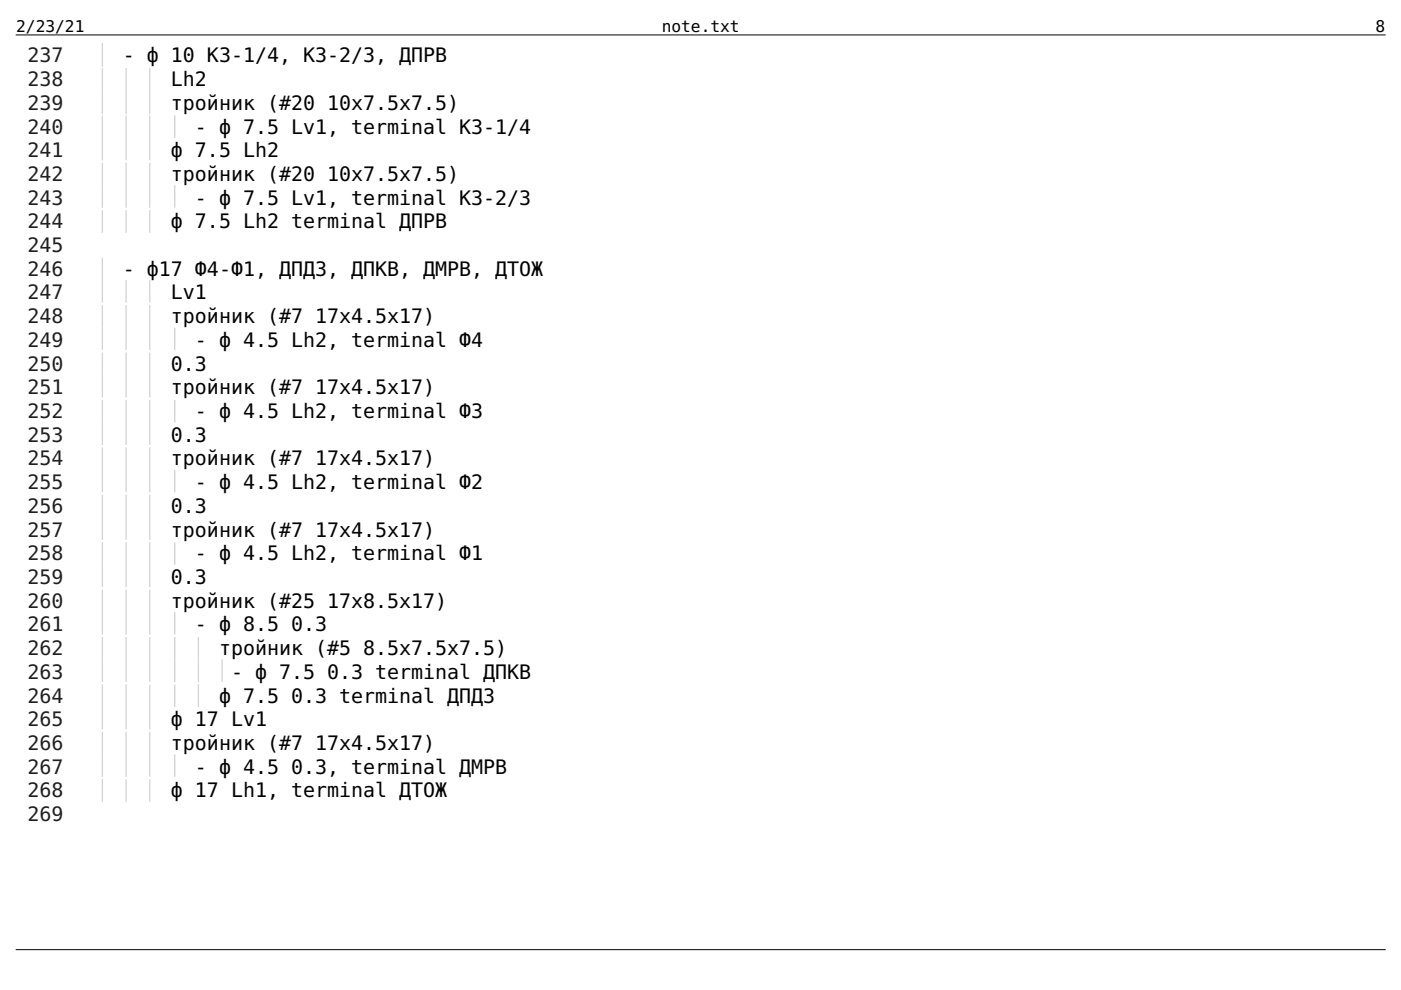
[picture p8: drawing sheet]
<svg xmlns="http://www.w3.org/2000/svg" width="297mm" height="210mm" viewBox="0 0 297 210" stroke-linecap="round" stroke-linejoin="round" font-family="sans-serif">
<defs><g id="words">
<g font-size="4.2" fill="#1f1f1f">
<text x="5.9" y="13.2">237</text>
<text x="5.9" y="18.3">238</text>
<text x="5.9" y="23.3">239</text>
<text x="5.9" y="28.3">240</text>
<text x="5.9" y="33.3">241</text>
<text x="5.9" y="38.4">242</text>
<text x="5.9" y="43.4">243</text>
<text x="5.9" y="48.4">244</text>
<text x="5.9" y="53.4">245</text>
<text x="5.9" y="58.5">246</text>
<text x="5.9" y="63.5">247</text>
<text x="5.9" y="68.5">248</text>
<text x="5.9" y="73.6">249</text>
<text x="5.9" y="78.6">250</text>
<text x="5.9" y="83.6">251</text>
<text x="5.9" y="88.6">252</text>
<text x="5.9" y="93.7">253</text>
<text x="5.9" y="98.7">254</text>
<text x="5.9" y="103.7">255</text>
<text x="5.9" y="108.7">256</text>
<text x="5.9" y="113.8">257</text>
<text x="5.9" y="118.8">258</text>
<text x="5.9" y="123.8">259</text>
<text x="5.9" y="128.9">260</text>
<text x="5.9" y="133.9">261</text>
<text x="5.9" y="138.9">262</text>
<text x="5.9" y="143.9">263</text>
<text x="5.9" y="149">264</text>
<text x="5.9" y="154">265</text>
<text x="5.9" y="159">266</text>
<text x="5.9" y="164">267</text>
<text x="5.9" y="169.1">268</text>
<text x="5.9" y="174.1">269</text>
</g>
<g font-size="4.2">
<text x="26.1" y="13.2">- ф 10 КЗ-1/4, КЗ-2/3, ДПРВ</text>
<text x="36.2" y="18.3">Lh2</text>
<text x="36.2" y="23.3">тройник (#20</text>
<text x="69.4" y="23.3">10x7.5x7.5)</text>
<text x="41.3" y="28.3">- ф 7.5 Lv1, terminal КЗ-1/4</text>
<text x="36.2" y="33.3">ф 7.5 Lh2</text>
<text x="36.2" y="38.4">тройник (#20</text>
<text x="69.4" y="38.4">10x7.5x7.5)</text>
<text x="41.3" y="43.4">- ф 7.5 Lv1, terminal КЗ-2/3</text>
<text x="36.2" y="48.4">ф 7.5 Lh2 terminal ДПРВ</text>
<text x="26.1" y="58.5">- ф17 Ф4-Ф1, ДПДЗ, ДПКВ, ДМРВ, ДТОЖ</text>
<text x="36.2" y="63.5">Lv1</text>
<text x="36.2" y="68.5">тройник (#7</text>
<text x="66.8" y="68.5">17x4.5x17)</text>
<text x="41.3" y="73.6">- ф 4.5 Lh2, terminal Ф4</text>
<text x="36.2" y="78.6">0.3</text>
<text x="36.2" y="83.6">тройник (#7</text>
<text x="66.8" y="83.6">17x4.5x17)</text>
<text x="41.3" y="88.6">- ф 4.5 Lh2, terminal Ф3</text>
<text x="36.2" y="93.7">0.3</text>
<text x="36.2" y="98.7">тройник (#7</text>
<text x="66.8" y="98.7">17x4.5x17)</text>
<text x="41.3" y="103.7">- ф 4.5 Lh2, terminal Ф2</text>
<text x="36.2" y="108.7">0.3</text>
<text x="36.2" y="113.8">тройник (#7</text>
<text x="66.8" y="113.8">17x4.5x17)</text>
<text x="41.3" y="118.8">- ф 4.5 Lh2, terminal Ф1</text>
<text x="36.2" y="123.8">0.3</text>
<text x="36.2" y="128.9">тройник (#25</text>
<text x="69.4" y="128.9">17x8.5x17)</text>
<text x="41.3" y="133.9">- ф 8.5</text>
<text x="61.7" y="133.9">0.3</text>
<text x="46.4" y="138.9">тройник (#5</text>
<text x="49" y="143.9">- ф 7.5</text>
<text x="69.4" y="143.9">0.3 terminal ДПКВ</text>
<text x="77" y="138.9">8.5x7.5x7.5)</text>
<text x="46.4" y="149">ф 7.5</text>
<text x="61.7" y="149">0.3 terminal ДПДЗ</text>
<text x="36.2" y="154">ф 17 Lv1</text>
<text x="36.2" y="159">тройник (#7</text>
<text x="66.8" y="159">17x4.5x17)</text>
<text x="41.3" y="164">- ф 4.5</text>
<text x="61.7" y="164">0.3, terminal ДМРВ</text>
<text x="36.2" y="169.1">ф 17 Lh1, terminal ДТОЖ</text>
</g>
<g font-size="3.4">
<text x="3.4" y="6.9">2/23/21</text>
<text x="140.3" y="6.9">note.txt</text>
<text x="291.6" y="6.9">8</text>
</g>
</g></defs>
<path d="M3.4 7.4h290.3M3.4 201.3h290.3" fill="none" stroke="#000" stroke-width=".21"/>
<g fill="none" stroke="#d2d2d2" stroke-width=".26" stroke-dasharray=".3 .3">
<path d="M21.7 9.3v4.7M21.7 19.3v4.8M26.7 19.3v4.8M31.7 19.3v4.8M21.7 29.4v4.7M21.7 39.4v4.8M26.7 29.4v4.7M26.7 39.4v4.8M31.7 29.4v4.7M31.7 39.4v4.8M37 39.4v4.8M21.7 59.5v4.8"/>
<path d="M26.7 59.5v4.8M31.7 59.5v4.8M21.7 69.6v4.7M21.7 79.6v4.8M26.7 69.6v4.7M26.7 79.6v4.8M31.7 69.6v4.7M31.7 79.6v4.8M37 69.6v4.7M21.7 89.7v4.8M21.7 99.7v4.8M26.7 89.7v4.8"/>
<path d="M26.7 99.7v4.8M31.7 89.7v4.8M31.7 99.7v4.8M37 99.7v4.8M21.7 109.8v4.8M21.7 119.9v4.7M26.7 109.8v4.8M26.7 119.9v4.7M31.7 109.8v4.8M31.7 119.9v4.7M21.7 129.9v4.8M21.7 140v4.7"/>
<path d="M26.7 129.9v4.8M26.7 140v4.7M31.7 129.9v4.8M31.7 140v4.7M37 129.9v4.8M37 140v4.7M42.1 140v4.7M47.1 140v4.7M21.7 150v4.8M26.7 150v4.8M31.7 150v4.8M21.7 160.1v4.7"/>
<path d="M26.7 160.1v4.7M31.7 160.1v4.7M37 160.1v4.7"/>
</g>
<g fill="none" stroke="#d2d2d2" stroke-width=".26" stroke-dasharray=".3 .3" stroke-dashoffset=".3">
<path d="M21.7 14.3v4.8M26.7 14.3v4.8M31.7 14.3v4.8M21.7 24.3v4.8M21.7 34.4v4.8M26.7 24.3v4.8M26.7 34.4v4.8M31.7 24.3v4.8M31.7 34.4v4.8M37 24.3v4.8M21.7 44.5v4.7M21.7 54.5v4.8"/>
<path d="M26.7 44.5v4.7M31.7 44.5v4.7M21.7 64.6v4.7M21.7 74.6v4.8M26.7 64.6v4.7M26.7 74.6v4.8M31.7 64.6v4.7M31.7 74.6v4.8M21.7 84.7v4.7M21.7 94.7v4.8M26.7 84.7v4.7M26.7 94.7v4.8"/>
<path d="M31.7 84.7v4.7M31.7 94.7v4.8M37 84.7v4.7M21.7 104.8v4.7M21.7 114.8v4.8M26.7 104.8v4.7M26.7 114.8v4.8M31.7 104.8v4.7M31.7 114.8v4.8M37 114.8v4.8M21.7 124.9v4.7M21.7 134.9v4.8"/>
<path d="M26.7 124.9v4.7M26.7 134.9v4.8M31.7 124.9v4.7M31.7 134.9v4.8M37 134.9v4.8M42.1 134.9v4.8M21.7 145v4.8M21.7 155v4.8M26.7 145v4.8M26.7 155v4.8M31.7 145v4.8M31.7 155v4.8"/>
<path d="M37 145v4.8M42.1 145v4.8M21.7 165.1v4.8M26.7 165.1v4.8M31.7 165.1v4.8"/>
</g>
<use href="#words"/>
</svg>
